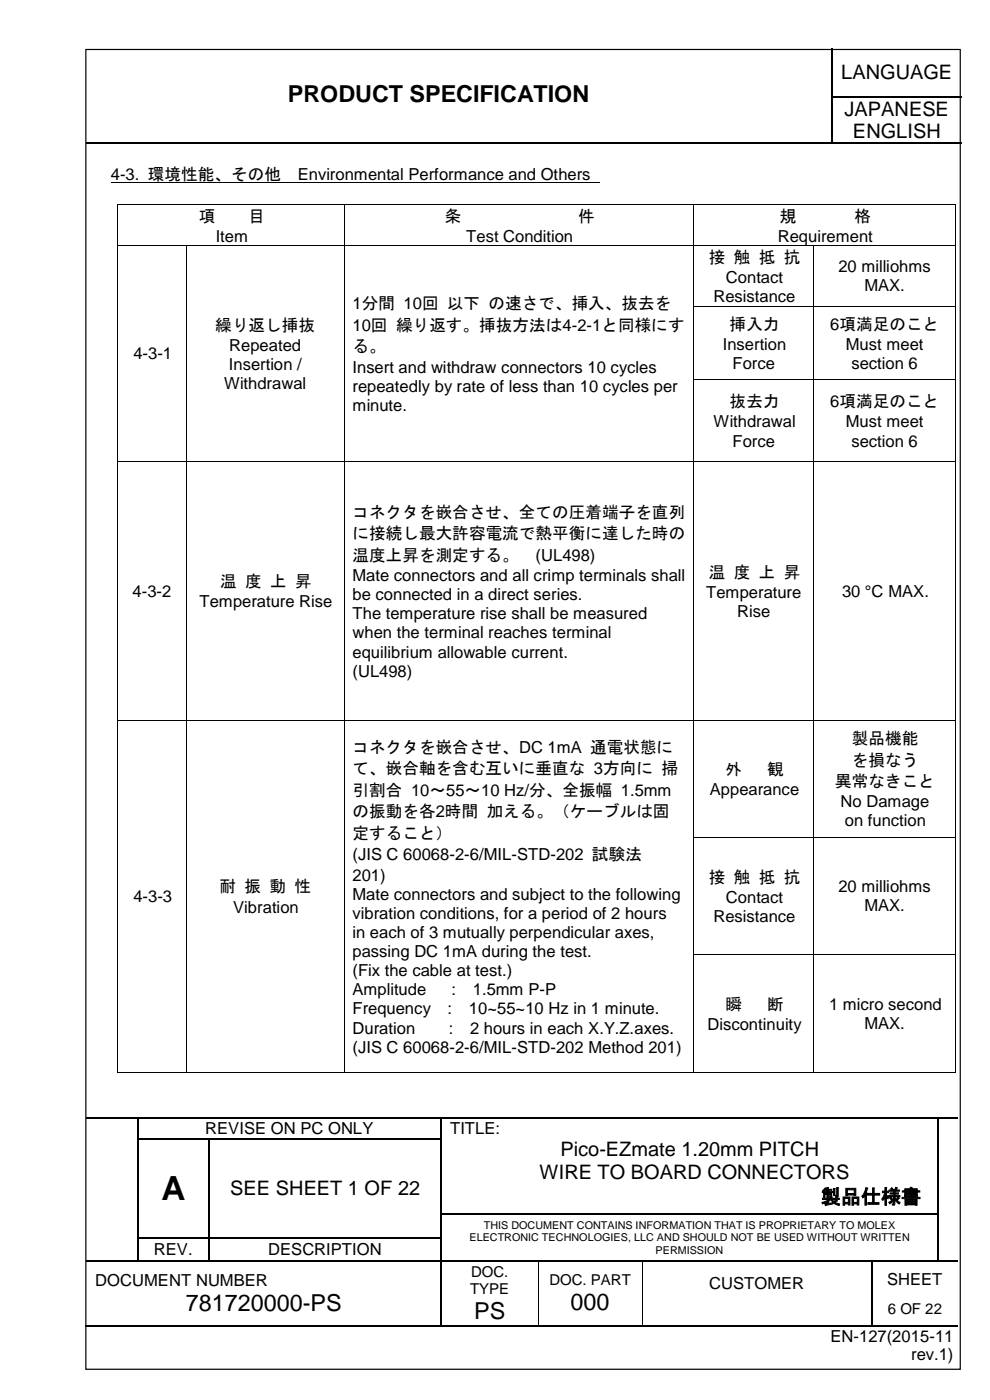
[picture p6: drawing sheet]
<svg xmlns="http://www.w3.org/2000/svg" width="210mm" height="297mm" viewBox="0 0 210 297" stroke-linecap="round" stroke-linejoin="round" font-family="sans-serif">
<defs><g id="words">
<text font-size="7.1" x="34.3" y="254.6">A</text>
<g font-size="5">
<text x="61.1" y="21.6">PRODUCT SPECIFICATION</text>
<text x="39.4" y="278.1">781720000-PS</text>
<text x="100.5" y="279.7">PS</text>
<text x="121" y="277.9">000</text>
</g>
<g font-size="4.2">
<text x="178.3" y="16.7">LANGUAGE</text>
<text x="179.1" y="24.5">JAPANESE</text>
<text x="180.8" y="29.4">ENGLISH</text>
<text x="118.8" y="245.3">Pico-EZmate 1.20mm PITCH</text>
<text x="114.4" y="250.1">WIRE TO BOARD CONNECTORS</text>
<text x="48.8" y="253.6">SEE SHEET 1 OF 22</text>
<text x="174" y="255.3">製品仕様書</text>
</g>
<g font-size="3.5">
<text x="23.5" y="38.1">4-3. 環境性能、その他</text>
<text x="63.1" y="38.1">Environmental Performance and Others</text>
<text x="42.1" y="47">項</text>
<text x="52.7" y="47">目</text>
<text x="94.3" y="47">条</text>
<text x="122.6" y="47">件</text>
<text x="165.3" y="47">規</text>
<text x="181.2" y="47">格</text>
<text x="45.7" y="51.3">Item</text>
<text x="98.8" y="51.3">Test Condition</text>
<text x="164.9" y="51.3">Requirement</text>
<text x="150.3" y="55.8">接 触 抵 抗</text>
<text x="177.8" y="57.8">20 milliohms</text>
<text x="74.7" y="65.6">1分間 10回 以下 の速さで、挿入、抜去を</text>
<text x="151.2" y="64.1">Resistance</text>
<text x="153.9" y="60.1">Contact</text>
<text x="183.3" y="61.8">MAX.</text>
<text x="45.6" y="70.2">繰り返し挿抜</text>
<text x="74.7" y="70.2">10回 繰り返す。挿抜方法は4-2-1と同様にす</text>
<text x="154.7" y="70">挿入力</text>
<text x="176" y="70">6項満足のこと</text>
<text x="28.3" y="76.2">4-3-1</text>
<text x="48.6" y="74.5">Repeated</text>
<text x="74.7" y="74.8">る。</text>
<text x="153.2" y="74.3">Insertion</text>
<text x="179.3" y="74.3">Must meet</text>
<text x="47.5" y="82.6">Withdrawal</text>
<text x="48.5" y="78.5">Insertion /</text>
<text x="74.7" y="79">Insert and withdraw connectors 10 cycles</text>
<text x="74.7" y="83.1">repeatedly by rate of less than 10 cycles per</text>
<text x="155.3" y="78.3">Force</text>
<text x="180.5" y="78.3">section 6</text>
<text x="74.7" y="87.1">minute.</text>
<text x="154.7" y="86.4">抜去力</text>
<text x="176" y="86.4">6項満足のこと</text>
<text x="151.3" y="90.7">Withdrawal</text>
<text x="155.3" y="94.8">Force</text>
<text x="179.3" y="90.7">Must meet</text>
<text x="180.5" y="94.8">section 6</text>
<text x="74.7" y="109.8">コネクタを嵌合させ、全ての圧着端子を直列</text>
<text x="74.7" y="114.4">に接続し最大許容電流で熱平衡に達した時の</text>
<text x="74.7" y="119">温度上昇を測定する。</text>
<text x="113.6" y="119">(UL498)</text>
<text x="46.7" y="124.6">温 度 上 昇</text>
<text x="74.7" y="123.2">Mate connectors and all crimp terminals shall</text>
<text x="150.3" y="122.5">温 度 上 昇</text>
<text x="28.1" y="126.6">4-3-2</text>
<text x="42.3" y="128.8">Temperature Rise</text>
<text x="74.7" y="127.3">be connected in a direct series.</text>
<text x="74.7" y="131.4">The temperature rise shall be measured</text>
<text x="149.7" y="126.8">Temperature</text>
<text x="156.3" y="130.9">Rise</text>
<text x="178.5" y="126.6">30 °C MAX.</text>
<text x="74.7" y="135.4">when the terminal reaches terminal</text>
<text x="74.7" y="139.5">equilibrium allowable current.</text>
<text x="74.7" y="143.5">(UL498)</text>
<text x="74.7" y="159.7">コネクタを嵌合させ、DC 1mA 通電状態に</text>
<text x="180.6" y="157.8">製品機能</text>
<text x="74.7" y="164.2">て、嵌合軸を含む互いに垂直な 3方向に 掃</text>
<text x="153.8" y="164.4">外</text>
<text x="162.6" y="164.4">観</text>
<text x="177" y="167">異常なきこと</text>
<text x="180.6" y="162.4">を損なう</text>
<text x="74.7" y="168.8">引割合 10～55～10 Hz/分、全振幅 1.5mm</text>
<text x="74.7" y="173.4">の振動を各2時間 加える。（ケーブルは固</text>
<text x="150.5" y="168.7">Appearance</text>
<text x="178.2" y="171.3">No Damage</text>
<text x="74.7" y="178">定すること）</text>
<text x="179.1" y="175.3">on function</text>
<text x="74.7" y="182.5">(JIS C 60068-2-6/MIL-STD-202 試験法</text>
<text x="28.3" y="191.4">4-3-3</text>
<text x="46.5" y="189.3">耐 振 動 性</text>
<text x="74.7" y="186.8">201)</text>
<text x="74.7" y="190.9">Mate connectors and subject to the following</text>
<text x="150.3" y="187.3">接 触 抵 抗</text>
<text x="153.9" y="191.6">Contact</text>
<text x="177.8" y="189.3">20 milliohms</text>
<text x="49.5" y="193.7">Vibration</text>
<text x="74.7" y="194.9">vibration conditions, for a period of 2 hours</text>
<text x="151.2" y="195.6">Resistance</text>
<text x="183.3" y="193.4">MAX.</text>
<text x="74.7" y="199">in each of 3 mutually perpendicular axes,</text>
<text x="74.7" y="203.1">passing DC 1mA during the test.</text>
<text x="74.7" y="207.1">(Fix the cable at test.)</text>
<text x="74.7" y="211.1">Amplitude</text>
<text x="74.7" y="215.2">Frequency</text>
<text x="94.9" y="215.2">:</text>
<text x="95.7" y="211.1">:</text>
<text x="99.4" y="215.2">10~55~10 Hz in 1 minute.</text>
<text x="100.3" y="211.1">1.5mm P-P</text>
<text x="153.8" y="214.3">瞬</text>
<text x="162.6" y="214.3">断</text>
<text x="175.8" y="214.2">1 micro second</text>
<text x="74.7" y="219.3">Duration</text>
<text x="95.1" y="219.3">:</text>
<text x="99.7" y="219.3">2 hours in each X.Y.Z.axes.</text>
<text x="150" y="218.5">Discontinuity</text>
<text x="183.3" y="218.3">MAX.</text>
<text x="74.7" y="223.3">(JIS C 60068-2-6/MIL-STD-202 Method 201)</text>
<text x="43.5" y="240.7">REVISE ON PC ONLY</text>
<text x="95.4" y="240.6">TITLE:</text>
<text x="32.6" y="266.3">REV.</text>
<text x="56.9" y="266.3">DESCRIPTION</text>
<text x="20.2" y="272.7">DOCUMENT NUMBER</text>
<text x="150.4" y="273.5">CUSTOMER</text>
<text x="188.1" y="272.5">SHEET</text>
<text x="176.1" y="284.6">EN-127(2015-11</text>
<text x="193.2" y="288.6">rev.1)</text>
</g>
<g font-size="3.2">
<text x="99.7" y="274.5">TYPE</text>
<text x="99.9" y="270.8">DOC.</text>
<text x="116.5" y="272.7">DOC. PART</text>
<text x="188.2" y="278.8">6 OF 22</text>
</g>
<g font-size="2.3">
<text x="99.5" y="263.3">ELECTRONIC TECHNOLOGIES, LLC AND SHOULD NOT BE USED WITHOUT WRITTEN</text>
<text x="102.6" y="260.7">THIS DOCUMENT CONTAINS INFORMATION THAT IS PROPRIETARY TO MOLEX</text>
<text x="139" y="266">PERMISSION</text>
</g>
</g></defs>
<g fill="none" stroke="#000" stroke-width=".25">
<path d="M176.4 10.2v10.2M18.2 30.4h158M176.4 20.6v9.7M176.5 20.5h27.4M176.5 30.4h27.4M18.2 237.2h10.9M29.3 237.3v4.2M29.4 237.2h64M93.5 237.3v4.2M93.6 237.2h105.2M198.9 237.3v4.2M199 237.2h4.1"/>
<path d="M29.3 241.8v5M29.3 247.1v5M29.3 252.3v5.1M29.3 257.7v4.7M29.4 241.7h14.8M44.3 241.8v5M44.3 247.1v5M44.3 252.3v5.1M44.3 257.7v4.7M44.5 241.7h48.9M93.5 241.8v5M93.5 247.1v5"/>
<path d="M93.5 252.3v5.1M93.5 257.7v4.7M93.6 257.5h105.2M198.9 241.8v5M198.9 247.1v5M198.9 252.3v5.1M198.9 257.7v4.7M18.2 267.5h10.9M29.3 262.7v4.7M29.4 262.5h14.8M29.4 267.5h14.8M44.3 262.7v4.7"/>
<path d="M44.5 262.5h48.9M44.5 267.5h48.9M93.5 262.7v4.7M93.5 267.6v13.5M93.6 267.5h20.4M114.3 267.5h21.7M136.3 267.5h48.4M184.8 267.6v13.5M184.9 267.5h13.9M198.9 262.7v4.7M199 267.5h4.1M18 281.2h75.4"/>
<path d="M93.6 281.2h20.4M114.3 281.2h21.7M136.3 281.2h48.4M184.9 281.2h18.2"/>
</g>
<g fill="#000">
<path d="M176.2 20.4h.3v.2h-.3z" fill-rule="evenodd"/>
<path d="M176.2 30.3h.3v.3h-.3z" fill-rule="evenodd"/>
<path d="M29.1 237.1h.3v.2h-.3z" fill-rule="evenodd"/>
<path d="M93.4 237.1h.2v.2h-.2z" fill-rule="evenodd"/>
<path d="M198.8 237.1h.2v.2h-.2z" fill-rule="evenodd"/>
<path d="M29.1 241.5h.3v.3h-.3z" fill-rule="evenodd"/>
<path d="M29.1 246.8h.3v.3h-.3z" fill-rule="evenodd"/>
<path d="M29.1 252.1h.3v.2h-.3z" fill-rule="evenodd"/>
<path d="M29.1 257.4h.3v.3h-.3z" fill-rule="evenodd"/>
<path d="M44.2 241.5h.3v.3h-.3z" fill-rule="evenodd"/>
<path d="M44.2 246.8h.3v.3h-.3z" fill-rule="evenodd"/>
<path d="M44.2 252.1h.3v.2h-.3z" fill-rule="evenodd"/>
<path d="M44.2 257.4h.3v.3h-.3z" fill-rule="evenodd"/>
<path d="M93.4 241.5h.2v.3h-.2z" fill-rule="evenodd"/>
<path d="M93.4 246.8h.2v.3h-.2z" fill-rule="evenodd"/>
<path d="M93.4 252.1h.2v.2h-.2z" fill-rule="evenodd"/>
<path d="M93.4 257.4h.2v.3h-.2z" fill-rule="evenodd"/>
<path d="M198.8 241.5h.2v.3h-.2z" fill-rule="evenodd"/>
<path d="M198.8 246.8h.2v.3h-.2z" fill-rule="evenodd"/>
<path d="M198.8 252.1h.2v.2h-.2z" fill-rule="evenodd"/>
<path d="M198.8 257.4h.2v.3h-.2z" fill-rule="evenodd"/>
<path d="M29.1 262.4h.3v.3h-.3z" fill-rule="evenodd"/>
<path d="M29.1 267.4h.3v.2h-.3z" fill-rule="evenodd"/>
<path d="M44.2 262.4h.3v.3h-.3z" fill-rule="evenodd"/>
<path d="M44.2 267.4h.3v.2h-.3z" fill-rule="evenodd"/>
<path d="M93.4 262.4h.2v.3h-.2z" fill-rule="evenodd"/>
<path d="M93.4 267.4h.2v.2h-.2z" fill-rule="evenodd"/>
<path d="M114 267.4h.3v.2h-.3z" fill-rule="evenodd"/>
<path d="M136 267.4h.3v.2h-.3z" fill-rule="evenodd"/>
<path d="M184.7 267.4h.2v.2h-.2z" fill-rule="evenodd"/>
<path d="M198.8 262.4h.2v.3h-.2z" fill-rule="evenodd"/>
<path d="M198.8 267.4h.2v.2h-.2z" fill-rule="evenodd"/>
<path d="M93.4 281.1h.2v.2h-.2z" fill-rule="evenodd"/>
<path d="M114 281.1h.3v.2h-.3z" fill-rule="evenodd"/>
<path d="M136 281.1h.3v.2h-.3z" fill-rule="evenodd"/>
<path d="M184.7 281.1h.2v.2h-.2z" fill-rule="evenodd"/>
</g>
<path d="M114.1 267.6v13.5M136.1 267.6v13.5" fill="none" stroke="#000" stroke-width=".21"/>
<path d="M58.5 15.8h112.4v9.7h-112.4z" fill-rule="evenodd" fill="#fff"/>
<path d="M18.2 10.5h185.4v280h-185.4z" fill="none" stroke="#000" stroke-width=".25"/>
<g fill="none" stroke="#000" stroke-width=".21">
<path d="M23.5 38.7h103.6M25 43.4v8.6M25 52.2v12.7M25.1 43.3h47.8M25.1 52.1h14.3M39.5 52.2v12.7M39.5 52.1h33.4M73 43.4v8.6M73 52.2v12.7M73.1 43.3h73.9M73.1 52.1h73.9M147.1 43.4v8.6"/>
<path d="M147.1 52.2v12.7M147.2 43.3h55.3M147.2 52.1h25.3M172.5 52.2v12.7M172.6 52.1h29.9M202.6 43.4v8.6M202.6 52.2v12.7M25 65.1v15.4M39.5 65.1v15.4M73 65.1v15.4M147.1 65.1v15.4M147.2 65h25.3"/>
<path d="M172.5 65.1v15.4M172.6 65h29.9M202.6 65.1v15.4M25 80.7v17.1M25 97.9v54.8M25.1 97.8h14.3M39.5 80.7v17.1M39.5 97.9v54.8M39.5 97.8h33.4M73 80.7v17.1M73 97.9v54.8M73.1 97.8h73.9"/>
<path d="M147.1 80.7v17.1M147.1 97.9v54.8M147.2 80.6h25.3M147.2 97.8h25.3M172.5 80.7v17.1M172.5 97.9v54.8M172.6 80.6h29.9M172.6 97.8h29.9M202.6 80.7v17.1M202.6 97.9v54.8M25 152.8v24.8M25.1 152.8h14.3"/>
<path d="M39.5 152.8v24.8M39.5 152.8h33.4M73 152.8v24.8M73.1 152.8h73.9M147.1 152.8v24.8M147.2 152.8h25.3M172.5 152.8v24.8M172.6 152.8h29.9M202.6 152.8v24.8M25 177.7v24.8M39.5 177.7v24.8M73 177.7v24.8"/>
<path d="M147.1 177.7v24.8M147.2 177.7h25.3M172.5 177.7v24.8M172.6 177.7h29.9M202.6 177.7v24.8M25 202.7v24.7M39.5 202.7v24.7M73 202.7v24.7M147.1 202.7v24.7M147.2 202.6h25.3M172.5 202.7v24.7M172.6 202.6h29.9"/>
<path d="M202.6 202.7v24.7M25.1 227.5h14.3M39.5 227.5h33.4M73.1 227.5h73.9M147.2 227.5h25.3M172.6 227.5h29.9"/>
</g>
<g fill="#000">
<path d="M24.9 43.2h.2v.2h-.2z" fill-rule="evenodd"/>
<path d="M24.9 43.2h.2v.2h-.2z" fill-rule="evenodd"/>
<path d="M24.9 52h.2v.2h-.2z" fill-rule="evenodd"/>
<path d="M39.4 52h.1v.2h-.1z" fill-rule="evenodd"/>
<path d="M72.9 43.2h.2v.2h-.2z" fill-rule="evenodd"/>
<path d="M72.9 52h.2v.2h-.2z" fill-rule="evenodd"/>
<path d="M147 43.2h.2v.2h-.2z" fill-rule="evenodd"/>
<path d="M147 52h.2v.2h-.2z" fill-rule="evenodd"/>
<path d="M172.5 52h.1v.2h-.1z" fill-rule="evenodd"/>
<path d="M202.5 43.2h.1v.2h-.1z" fill-rule="evenodd"/>
<path d="M202.5 43.2h.1v.2h-.1z" fill-rule="evenodd"/>
<path d="M202.5 52h.1v.2h-.1z" fill-rule="evenodd"/>
<path d="M24.9 64.9h.2v.2h-.2z" fill-rule="evenodd"/>
<path d="M39.4 64.9h.1v.2h-.1z" fill-rule="evenodd"/>
<path d="M72.9 64.9h.2v.2h-.2z" fill-rule="evenodd"/>
<path d="M147 64.9h.2v.2h-.2z" fill-rule="evenodd"/>
<path d="M172.5 64.9h.1v.2h-.1z" fill-rule="evenodd"/>
<path d="M202.5 64.9h.1v.2h-.1z" fill-rule="evenodd"/>
<path d="M24.9 80.5h.2v.2h-.2z" fill-rule="evenodd"/>
<path d="M24.9 97.8h.2v.1h-.2z" fill-rule="evenodd"/>
<path d="M39.4 80.5h.1v.2h-.1z" fill-rule="evenodd"/>
<path d="M39.4 97.8h.1v.1h-.1z" fill-rule="evenodd"/>
<path d="M72.9 80.5h.2v.2h-.2z" fill-rule="evenodd"/>
<path d="M72.9 97.8h.2v.1h-.2z" fill-rule="evenodd"/>
<path d="M147 80.5h.2v.2h-.2z" fill-rule="evenodd"/>
<path d="M147 97.8h.2v.1h-.2z" fill-rule="evenodd"/>
<path d="M172.5 80.5h.1v.2h-.1z" fill-rule="evenodd"/>
<path d="M172.5 97.8h.1v.1h-.1z" fill-rule="evenodd"/>
<path d="M202.5 80.5h.1v.2h-.1z" fill-rule="evenodd"/>
<path d="M202.5 97.8h.1v.1h-.1z" fill-rule="evenodd"/>
<path d="M24.9 152.7h.2v.1h-.2z" fill-rule="evenodd"/>
<path d="M39.4 152.7h.1v.1h-.1z" fill-rule="evenodd"/>
<path d="M72.9 152.7h.2v.1h-.2z" fill-rule="evenodd"/>
<path d="M147 152.7h.2v.1h-.2z" fill-rule="evenodd"/>
<path d="M172.5 152.7h.1v.1h-.1z" fill-rule="evenodd"/>
<path d="M202.5 152.7h.1v.1h-.1z" fill-rule="evenodd"/>
<path d="M24.9 177.6h.2v.1h-.2z" fill-rule="evenodd"/>
<path d="M39.4 177.6h.1v.1h-.1z" fill-rule="evenodd"/>
<path d="M72.9 177.6h.2v.1h-.2z" fill-rule="evenodd"/>
<path d="M147 177.6h.2v.1h-.2z" fill-rule="evenodd"/>
<path d="M172.5 177.6h.1v.1h-.1z" fill-rule="evenodd"/>
<path d="M202.5 177.6h.1v.1h-.1z" fill-rule="evenodd"/>
<path d="M24.9 202.5h.2v.2h-.2z" fill-rule="evenodd"/>
<path d="M39.4 202.5h.1v.2h-.1z" fill-rule="evenodd"/>
<path d="M72.9 202.5h.2v.2h-.2z" fill-rule="evenodd"/>
<path d="M147 202.5h.2v.2h-.2z" fill-rule="evenodd"/>
<path d="M172.5 202.5h.1v.2h-.1z" fill-rule="evenodd"/>
<path d="M202.5 202.5h.1v.2h-.1z" fill-rule="evenodd"/>
<path d="M24.9 227.4h.2v.2h-.2z" fill-rule="evenodd"/>
<path d="M24.9 227.4h.2v.2h-.2z" fill-rule="evenodd"/>
<path d="M39.4 227.4h.1v.2h-.1z" fill-rule="evenodd"/>
<path d="M72.9 227.4h.2v.2h-.2z" fill-rule="evenodd"/>
<path d="M147 227.4h.2v.2h-.2z" fill-rule="evenodd"/>
<path d="M172.5 227.4h.1v.2h-.1z" fill-rule="evenodd"/>
<path d="M202.5 227.4h.1v.2h-.1z" fill-rule="evenodd"/>
<path d="M202.5 227.4h.1v.2h-.1z" fill-rule="evenodd"/>
</g>
<use href="#words"/>
</svg>
